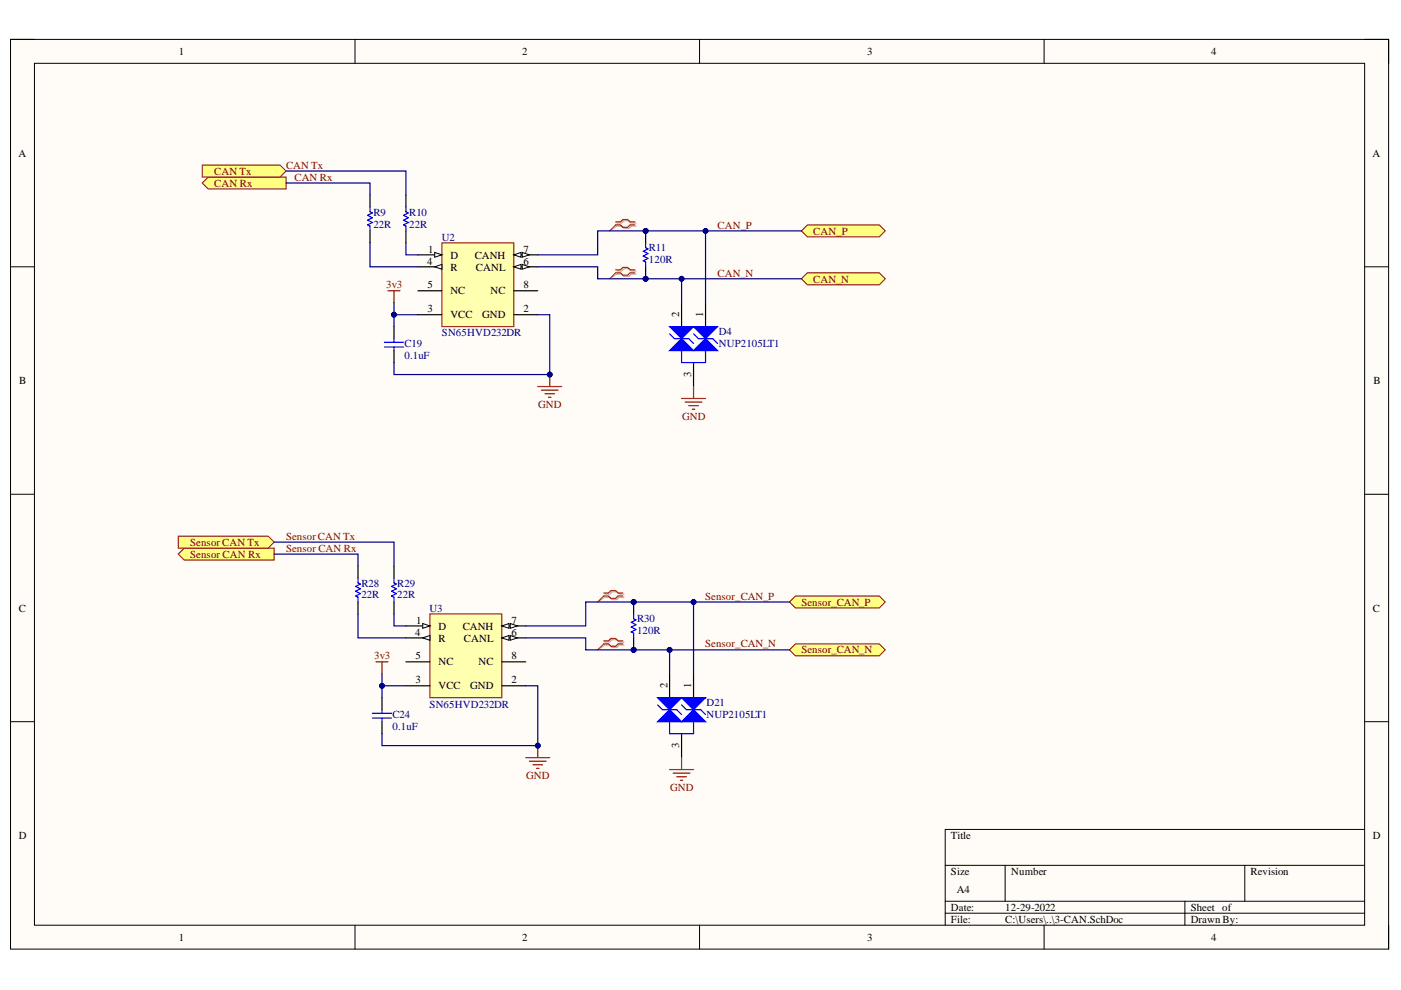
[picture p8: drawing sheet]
<svg xmlns="http://www.w3.org/2000/svg" width="297mm" height="210mm" viewBox="0 0 297 210" stroke-linecap="round" stroke-linejoin="round" font-family="sans-serif">
<defs><g id="words">
<g font-size="2.3">
<text x="37.9" y="11.7">1</text>
<text x="110.7" y="11.7">2</text>
<text x="183.9" y="11.7">3</text>
<text x="256.8" y="11.7">4</text>
<text x="3.9" y="33.3">A</text>
<text x="291" y="33.3">A</text>
<text x="90.7" y="53.6">1</text>
<text x="111" y="53.6">7</text>
<text x="90.6" y="56.1">4</text>
<text x="95.5" y="54.8">D</text>
<text x="95.5" y="57.4">R</text>
<text x="100.6" y="54.8">CANH</text>
<text x="100.9" y="57.4">CANL</text>
<text x="111" y="56.1">6</text>
<text x="90.7" y="61.2">5</text>
<text x="95.5" y="62.4">NC</text>
<text x="104" y="62.4">NC</text>
<text x="111" y="61.2">8</text>
<text x="90.7" y="66.2">3</text>
<text x="95.5" y="67.5">VCC</text>
<text x="102.2" y="67.5">GND</text>
<text x="111" y="66.2">2</text>
<text x="144" y="67.2" transform="rotate(-90 144 67.2)">2</text>
<text x="149.1" y="67.2" transform="rotate(-90 149.1 67.2)">1</text>
<text x="4.1" y="81.4">B</text>
<text x="146.6" y="79.8" transform="rotate(-90 146.6 79.8)">3</text>
<text x="291.2" y="81.4">B</text>
<text x="4" y="129.7">C</text>
<text x="291.1" y="129.7">C</text>
<text x="88" y="134.7">4</text>
<text x="88.2" y="132.2">1</text>
<text x="92.9" y="133.5">D</text>
<text x="92.9" y="136">R</text>
<text x="98.1" y="133.5">CANH</text>
<text x="98.4" y="136">CANL</text>
<text x="108.4" y="134.7">6</text>
<text x="108.4" y="132.2">7</text>
<text x="88.1" y="139.8">5</text>
<text x="92.9" y="141.1">NC</text>
<text x="101.5" y="141.1">NC</text>
<text x="108.4" y="139.8">8</text>
<text x="88.1" y="144.9">3</text>
<text x="92.9" y="146.2">VCC</text>
<text x="99.7" y="146.2">GND</text>
<text x="108.4" y="144.9">2</text>
<text x="141.5" y="145.9" transform="rotate(-90 141.5 145.9)">2</text>
<text x="146.6" y="145.9" transform="rotate(-90 146.6 145.9)">1</text>
<text x="144" y="158.6" transform="rotate(-90 144 158.6)">3</text>
<text x="4" y="177.9">D</text>
<text x="201.6" y="177.9">Title</text>
<text x="291.1" y="177.9">D</text>
<text x="201.6" y="185.5">Size</text>
<text x="214.4" y="185.5">Number</text>
<text x="265.1" y="185.5">Revision</text>
<text x="202.9" y="189.3">A4</text>
<text x="201.6" y="193.1">Date:</text>
<text x="201.6" y="195.7">File:</text>
<text x="213.1" y="193.1">12-29-2022</text>
<text x="213.1" y="195.7">C:\Users\..\3-CAN.SchDoc</text>
<text x="252.4" y="193.1">Sheet of</text>
<text x="252.4" y="195.7">Drawn By:</text>
<text x="37.9" y="199.5">1</text>
<text x="110.7" y="199.5">2</text>
<text x="183.9" y="199.5">3</text>
<text x="256.8" y="199.5">4</text>
</g>
<g font-size="2.3" fill="#800000">
<text x="60.6" y="35.8">CAN Tx</text>
<text x="45.4" y="39.6">CAN Rx</text>
<text x="45.4" y="37.1">CAN Tx</text>
<text x="62.4" y="38.4">CAN Rx</text>
<text x="152.1" y="48.5">CAN_P</text>
<text x="172.4" y="49.8">CAN_P</text>
<text x="152.1" y="58.6">CAN_N</text>
<text x="172.4" y="59.9">CAN_N</text>
<text x="81.9" y="61.2">3v3</text>
<text x="114.1" y="86.5">GND</text>
<text x="144.6" y="89.1">GND</text>
<text x="40.3" y="118.3">Sensor CAN Rx</text>
<text x="40.3" y="115.7">Sensor CAN Tx</text>
<text x="60.6" y="114.5">Sensor CAN Tx</text>
<text x="60.6" y="117">Sensor CAN Rx</text>
<text x="149.5" y="127.1">Sensor_CAN_P</text>
<text x="169.9" y="128.4">Sensor_CAN_P</text>
<text x="149.5" y="137.3">Sensor_CAN_N</text>
<text x="79.3" y="139.8">3v3</text>
<text x="169.9" y="138.5">Sensor_CAN_N</text>
<text x="111.5" y="165.2">GND</text>
<text x="142.1" y="167.8">GND</text>
</g>
<g font-size="2.3" fill="#000080">
<text x="79.2" y="45.7">R9</text>
<text x="86.8" y="45.7">R10</text>
<text x="79.2" y="48.2">22R</text>
<text x="86.8" y="48.2">22R</text>
<text x="93.7" y="51">U2</text>
<text x="137.6" y="53.3">R11</text>
<text x="137.6" y="55.8">120R</text>
<text x="93.7" y="71.3">SN65HVD232DR</text>
<text x="152.4" y="71.1">D4</text>
<text x="85.8" y="73.6">C19</text>
<text x="85.8" y="76.1">0.1uF</text>
<text x="152.4" y="73.6">NUP2105LT1</text>
<text x="76.6" y="124.4">R28</text>
<text x="84.2" y="124.4">R29</text>
<text x="76.6" y="126.9">22R</text>
<text x="84.2" y="126.9">22R</text>
<text x="91.1" y="129.7">U3</text>
<text x="135.1" y="132">R30</text>
<text x="135.1" y="134.5">120R</text>
<text x="149.8" y="149.8">D21</text>
<text x="83.2" y="152.3">C24</text>
<text x="83.2" y="154.9">0.1uF</text>
<text x="91.1" y="150">SN65HVD232DR</text>
<text x="149.8" y="152.3">NUP2105LT1</text>
</g>
</g></defs>
<path d="M2.2 8.4h292.2v192.8h-292.2z" fill-rule="evenodd" fill="#fffcf8"/>
<path d="M2.2 8.4h292.2v192.8h-292.2z" fill="none" stroke="#000" stroke-width=".21"/>
<path d="M7.3 13.4h282v182.8h-282z" fill-rule="evenodd" fill="#fffcf8"/>
<g fill="none" stroke="#000" stroke-width=".21">
<path d="M2.2 8.3h5.1M7.3 13.4h282v182.8h-282zM75.3 8.3v5.1M148.3 8.3v5.1M221.4 8.4v5M289.3 8.4h5.1v5M2.2 56.6h5.1M289.3 56.6h5.1M2.2 104.8h5.1M289.3 104.8h5.1M2.2 153h5.1M289.3 153h5.1"/>
<path d="M289.3 175.9h-88.9v20.3M75.3 196.2v5M148.3 196.2v5M200.4 183.5h88.9M200.4 191.1h88.9M200.4 193.6h88.9M213.1 183.5v7.6M221.4 196.2v5M251.2 191.1v5.1M263.9 183.5v7.6M294.4 196.2v5"/>
</g>
<path d="M93.7 51.5h15.2v17.8h-15.2z" fill-rule="evenodd" fill="#ffffb0"/>
<path d="M93.7 51.5h15.2v17.8h-15.2z" fill="none" stroke="#800000" stroke-width=".21"/>
<path d="M88.6 54h5.1" fill="none" stroke="#000" stroke-width=".25"/>
<path d="M92.2 53.5l1.5 .5-1.5 .5z" fill="#f8fcff"/>
<path d="M92.2 53.5l1.5 .5-1.5 .5z" fill="none" stroke="#000" stroke-width=".21"/>
<path d="M88.6 56.6h5.1M88.6 66.7h5.1M108.9 66.7h5.1" fill="none" stroke="#000" stroke-width=".25"/>
<path d="M92.2 56.6l1.5-.5v1z" fill="#f8fcff"/>
<path d="M92.2 56.6l1.5-.5v1z" fill="none" stroke="#000" stroke-width=".21"/>
<path d="M108.9 56.6h5.1M88.6 61.6h5.1" fill="none" stroke="#000" stroke-width=".25"/>
<path d="M108.9 56.6l1.6-.5v1z" fill="#f8fcff"/>
<path d="M108.9 56.6l1.6-.5v1z" fill="none" stroke="#000" stroke-width=".21"/>
<path d="M110.7 56.1l1.5 .5-1.5 .5z" fill="#f8fcff"/>
<path d="M110.7 56.1l1.5 .5-1.5 .5z" fill="none" stroke="#000" stroke-width=".21"/>
<path d="M108.9 54h5.1" fill="none" stroke="#000" stroke-width=".25"/>
<path d="M108.9 54l1.6-.5v1z" fill="#f8fcff"/>
<path d="M108.9 54l1.6-.5v1z" fill="none" stroke="#000" stroke-width=".21"/>
<path d="M110.7 53.5l1.5 .5-1.5 .5z" fill="#f8fcff"/>
<path d="M110.7 53.5l1.5 .5-1.5 .5z" fill="none" stroke="#000" stroke-width=".21"/>
<path d="M108.9 61.6h5.1" fill="none" stroke="#000" stroke-width=".25"/>
<path d="M42.9 38.8l1.2-1.3h16.6v2.6h-16.6z" fill-rule="evenodd" fill="#ffff80"/>
<path d="M42.9 38.8l1.2-1.3h16.6v2.6h-16.6z" fill="none" stroke="#800000" stroke-width=".21"/>
<path d="M42.9 35h16.5l1.3 1.3-1.3 1.2h-16.5z" fill-rule="evenodd" fill="#ffff80"/>
<path d="M42.9 35h16.5l1.3 1.3-1.3 1.2h-16.5z" fill="none" stroke="#800000" stroke-width=".21"/>
<path d="M82.3 61.6h2.5M83.5 61.6v2.6M116.6 79.4v2.6M114 82h5.1M114.8 82.7h3.5M115.5 83.5h2.1M116.3 84.2h.5" fill="none" stroke="#800000" stroke-width=".25"/>
<circle cx="116.6" cy="79.4" r=".51" fill="#000080"/>
<circle cx="116.6" cy="79.4" r=".51" fill="none" stroke="#000080" stroke-width=".21"/>
<path d="M144.5 64.2v5.1M147 76.9v5.1M149.6 64.2v5.1" fill="none" stroke="#000" stroke-width=".25"/>
<path d="M144.5 74.3v2.6h5.1v-2.6" fill="none" stroke="#00f" stroke-width=".25"/>
<path d="M147 69.3h5.1l-2.5 2.5z" fill="#00f"/>
<path d="M147 69.3h5.1l-2.5 2.5zM147 70.8l1.1 1h3l1 1" fill="none" stroke="#00f" stroke-width=".25"/>
<path d="M147 74.3l2.6-2.5 2.5 2.5z" fill="#00f"/>
<path d="M147 74.3l2.6-2.5 2.5 2.5z" fill="none" stroke="#00f" stroke-width=".25"/>
<path d="M142 69.3h5l-2.5 2.5z" fill="#00f"/>
<path d="M142 69.3h5l-2.5 2.5zM142 70.8l1 1h3l1 1" fill="none" stroke="#00f" stroke-width=".25"/>
<path d="M142 74.3l2.5-2.5 2.5 2.5z" fill="#00f"/>
<path d="M142 74.3l2.5-2.5 2.5 2.5z" fill="none" stroke="#00f" stroke-width=".25"/>
<path d="M169.9 49l1.3-1.3h15.2l1.3 1.3-1.3 1.2h-15.2z" fill-rule="evenodd" fill="#ffff80"/>
<path d="M169.9 49l1.3-1.3h15.2l1.3 1.3-1.3 1.2h-15.2z" fill="none" stroke="#800000" stroke-width=".21"/>
<path d="M169.9 59.1l1.3-1.3h15.2l1.3 1.3-1.3 1.3h-15.2z" fill-rule="evenodd" fill="#ffff80"/>
<path d="M169.9 59.1l1.3-1.3h15.2l1.3 1.3-1.3 1.3h-15.2z" fill="none" stroke="#800000" stroke-width=".21"/>
<path d="M144.5 84.5h5.1M145.3 85.2h3.5M146 86h2.1M146.8 86.8h.5M147 82v2.5" fill="none" stroke="#800000" stroke-width=".25"/>
<path d="M130.8 47.3h1l.5-.5h1l.5 .5h1M130.8 47.9h1l.5 .6h1l.5-.6h1M130.8 57.5h1l.5-.5h1l.5 .5h1M130.8 58.1h1l.5 .5h1l.5-.5h1" fill="none" stroke="#d0a19e" stroke-width=".25"/>
<path d="M130.8 47.9l-1.5 1.1M130.8 58.1l-1.5 1" fill="none" stroke="#d0a19e" stroke-width=".21"/>
<path d="M130.5 47.1h1l.6-.6h1l.5 .6h1M130.5 47.7h1l.6 .5h1l.5-.5h1M130.5 57.2h1l.6-.5h1l.5 .5h1M130.5 57.8h1l.6 .5h1l.5-.5h1" fill="none" stroke="#f00" stroke-width=".25"/>
<path d="M130.5 47.7l-1.2 1.3M130.5 57.8l-1.2 1.3" fill="none" stroke="#f00" stroke-width=".21"/>
<path d="M78.4 41.3v2.6M78.4 49v2.5M86.1 41.3v2.6M86.1 49v2.5M83.5 69.3v2.5M83.5 74.3v2.6" fill="none" stroke="#000" stroke-width=".25"/>
<path d="M78.4 43.9v1l.6 .3-1.1 .5 1.1 .5-1.1 .5 1.1 .5-1.1 .5 .5 .2v1.1M86.1 43.9v1l.5 .3-1 .5 1 .5-1 .5 1 .5-1 .5 .5 .2v1.1M81.5 72.6h4.1M81.5 73.6h4.1M83.5 71.8v.8M83.5 73.6v.7" fill="none" stroke="#00f" stroke-width=".25"/>
<circle cx="136.9" cy="49" r=".51" fill="#000080"/>
<circle cx="136.9" cy="49" r=".51" fill="none" stroke="#000080" stroke-width=".21"/>
<circle cx="136.9" cy="59.1" r=".51" fill="#000080"/>
<circle cx="136.9" cy="59.1" r=".51" fill="none" stroke="#000080" stroke-width=".21"/>
<path d="M136.9 49v2.5" fill="none" stroke="#000" stroke-width=".25"/>
<circle cx="136.9" cy="49" r=".51" fill="#000080"/>
<circle cx="136.9" cy="49" r=".51" fill="none" stroke="#000080" stroke-width=".21"/>
<path d="M136.9 56.6v2.5" fill="none" stroke="#000" stroke-width=".25"/>
<circle cx="136.9" cy="59.1" r=".51" fill="#000080"/>
<circle cx="136.9" cy="59.1" r=".51" fill="none" stroke="#000080" stroke-width=".21"/>
<path d="M136.9 51.5v1l.5 .3-1 .5 1 .5-1 .5 1 .5-1 .5 .5 .3v1" fill="none" stroke="#00f" stroke-width=".25"/>
<path d="M91.2 130.2h15.2v17.7h-15.2z" fill-rule="evenodd" fill="#ffffb0"/>
<path d="M91.2 130.2h15.2v17.7h-15.2z" fill="none" stroke="#800000" stroke-width=".21"/>
<path d="M86.1 132.7h5.1" fill="none" stroke="#000" stroke-width=".25"/>
<path d="M89.6 132.2l1.6 .5-1.6 .5z" fill="#f8fcff"/>
<path d="M89.6 132.2l1.6 .5-1.6 .5z" fill="none" stroke="#000" stroke-width=".21"/>
<path d="M86.1 135.2h5.1M86.1 145.4h5.1M106.4 145.4h5.1" fill="none" stroke="#000" stroke-width=".25"/>
<path d="M89.6 135.2l1.6-.5v1.1z" fill="#f8fcff"/>
<path d="M89.6 135.2l1.6-.5v1.1z" fill="none" stroke="#000" stroke-width=".21"/>
<path d="M106.4 135.2h5.1M86.1 140.3h5.1" fill="none" stroke="#000" stroke-width=".25"/>
<path d="M106.4 135.2l1.5-.5v1.1z" fill="#f8fcff"/>
<path d="M106.4 135.2l1.5-.5v1.1z" fill="none" stroke="#000" stroke-width=".21"/>
<path d="M108.2 134.7l1.5 .5-1.5 .6z" fill="#f8fcff"/>
<path d="M108.2 134.7l1.5 .5-1.5 .6z" fill="none" stroke="#000" stroke-width=".21"/>
<path d="M106.4 132.7h5.1" fill="none" stroke="#000" stroke-width=".25"/>
<path d="M106.4 132.7l1.5-.5v1z" fill="#f8fcff"/>
<path d="M106.4 132.7l1.5-.5v1z" fill="none" stroke="#000" stroke-width=".21"/>
<path d="M108.2 132.2l1.5 .5-1.5 .5z" fill="#f8fcff"/>
<path d="M108.2 132.2l1.5 .5-1.5 .5z" fill="none" stroke="#000" stroke-width=".21"/>
<path d="M106.4 140.3h5.1" fill="none" stroke="#000" stroke-width=".25"/>
<path d="M37.8 117.5l1.3-1.3h19v2.5h-19z" fill-rule="evenodd" fill="#ffff80"/>
<path d="M37.8 117.5l1.3-1.3h19v2.5h-19z" fill="none" stroke="#800000" stroke-width=".21"/>
<path d="M37.8 113.7h19l1.3 1.2-1.3 1.3h-19z" fill-rule="evenodd" fill="#ffff80"/>
<path d="M37.8 113.7h19l1.3 1.2-1.3 1.3h-19z" fill="none" stroke="#800000" stroke-width=".21"/>
<path d="M79.7 140.3h2.6M81 140.3v2.6M114 158.1v2.5M111.5 160.6h5.1M112.2 161.4h3.6M113 162.2h2M113.8 162.9h.5" fill="none" stroke="#800000" stroke-width=".25"/>
<circle cx="114" cy="158.1" r=".51" fill="#000080"/>
<circle cx="114" cy="158.1" r=".51" fill="none" stroke="#000080" stroke-width=".21"/>
<path d="M142 142.9v5M144.5 155.6v5M147 142.9v5" fill="none" stroke="#000" stroke-width=".25"/>
<path d="M142 153v2.6h5v-2.6" fill="none" stroke="#00f" stroke-width=".25"/>
<path d="M144.5 147.9h5.1l-2.6 2.6z" fill="#00f"/>
<path d="M144.5 147.9h5.1l-2.6 2.6zM144.5 149.5l1 1h3.1l1 1" fill="none" stroke="#00f" stroke-width=".25"/>
<path d="M147 150.5l2.6 2.5h-5.1z" fill="#00f"/>
<path d="M147 150.5l2.6 2.5h-5.1z" fill="none" stroke="#00f" stroke-width=".25"/>
<path d="M139.4 147.9h5.1l-2.5 2.6z" fill="#00f"/>
<path d="M139.4 147.9h5.1l-2.5 2.6zM139.4 149.5l1 1h3.1l1 1" fill="none" stroke="#00f" stroke-width=".25"/>
<path d="M139.4 153l2.6-2.5 2.5 2.5z" fill="#00f"/>
<path d="M139.4 153l2.6-2.5 2.5 2.5z" fill="none" stroke="#00f" stroke-width=".25"/>
<path d="M168.6 126.4h17.8l1.3 1.2-1.3 1.3h-17.8l-1.2-1.3z" fill-rule="evenodd" fill="#ffff80"/>
<path d="M168.6 126.4h17.8l1.3 1.2-1.3 1.3h-17.8l-1.2-1.3z" fill="none" stroke="#800000" stroke-width=".21"/>
<path d="M167.4 137.8l1.2-1.3h17.8l1.3 1.3-1.3 1.3h-17.8z" fill-rule="evenodd" fill="#ffff80"/>
<path d="M167.4 137.8l1.2-1.3h17.8l1.3 1.3-1.3 1.3h-17.8z" fill="none" stroke="#800000" stroke-width=".21"/>
<path d="M142 163.2h5M142.7 163.9h3.6M143.5 164.7h2M144.3 165.5h.5M144.5 160.6v2.6" fill="none" stroke="#800000" stroke-width=".25"/>
<path d="M128.2 126h1.1l.5-.5h1l.5 .5h1M128.2 126.6h1.1l.5 .5h1l.5-.5h1M128.2 136.1h1.1l.5-.5h1l.5 .5h1M128.2 136.8h1.1l.5 .5h1l.5-.5h1" fill="none" stroke="#d0a19e" stroke-width=".25"/>
<path d="M128.2 126.6l-1.5 1M128.2 136.8l-1.5 1" fill="none" stroke="#d0a19e" stroke-width=".21"/>
<path d="M128 125.7h1l.5-.5h1l.5 .5h1.1M128 126.4h1l.5 .5h1l.5-.5h1.1M128 135.9h1l.5-.5h1l.5 .5h1.1M128 136.5h1l.5 .5h1l.5-.5h1.1" fill="none" stroke="#f00" stroke-width=".25"/>
<path d="M128 126.4l-1.3 1.2M128 136.5l-1.3 1.3" fill="none" stroke="#f00" stroke-width=".21"/>
<path d="M75.9 120v2.6M75.9 127.6v2.6M83.5 120v2.6M83.5 127.6v2.6M81 147.9v2.6M81 153v2.6" fill="none" stroke="#000" stroke-width=".25"/>
<path d="M75.9 122.6v1l.5 .2-1 .5 1 .5-1 .5 1 .6-1 .5 .5 .2v1M83.5 122.6v1l.5 .2-1 .5 1 .5-1 .5 1 .6-1 .5 .5 .2v1M79 151.2h4M79 152.3h4M81 150.5v.7M81 152.3v.7" fill="none" stroke="#00f" stroke-width=".25"/>
<circle cx="134.3" cy="127.6" r=".51" fill="#000080"/>
<circle cx="134.3" cy="127.6" r=".51" fill="none" stroke="#000080" stroke-width=".21"/>
<circle cx="134.3" cy="137.8" r=".51" fill="#000080"/>
<circle cx="134.3" cy="137.8" r=".51" fill="none" stroke="#000080" stroke-width=".21"/>
<path d="M134.3 127.6v2.6" fill="none" stroke="#000" stroke-width=".25"/>
<circle cx="134.3" cy="127.6" r=".51" fill="#000080"/>
<circle cx="134.3" cy="127.6" r=".51" fill="none" stroke="#000080" stroke-width=".21"/>
<path d="M134.3 135.2v2.6" fill="none" stroke="#000" stroke-width=".25"/>
<circle cx="134.3" cy="137.8" r=".51" fill="#000080"/>
<circle cx="134.3" cy="137.8" r=".51" fill="none" stroke="#000080" stroke-width=".21"/>
<path d="M134.3 130.2v1l.5 .2-1 .5 1 .6-1 .5 1 .5-1 .5 .5 .2v1" fill="none" stroke="#00f" stroke-width=".25"/>
<path d="M78.4 51.5v5.1h10.2M86.1 51.5v2.5h2.5M83.5 66.7v2.6" fill="none" stroke="#000080" stroke-width=".25"/>
<circle cx="83.5" cy="66.7" r=".51" fill="#000080"/>
<circle cx="83.5" cy="66.7" r=".51" fill="none" stroke="#000080" stroke-width=".21"/>
<path d="M83.5 64.2v2.5h5.1" fill="none" stroke="#000080" stroke-width=".25"/>
<circle cx="83.5" cy="66.7" r=".51" fill="#000080"/>
<circle cx="83.5" cy="66.7" r=".51" fill="none" stroke="#000080" stroke-width=".21"/>
<path d="M114 66.7h2.6v12.7h-33.1v-2.5" fill="none" stroke="#000080" stroke-width=".25"/>
<circle cx="116.6" cy="79.4" r=".51" fill="#000080"/>
<circle cx="116.6" cy="79.4" r=".51" fill="none" stroke="#000080" stroke-width=".21"/>
<path d="M114 56.6h12.7v2.5h43.2" fill="none" stroke="#000080" stroke-width=".25"/>
<circle cx="136.9" cy="59.1" r=".51" fill="#000080"/>
<circle cx="136.9" cy="59.1" r=".51" fill="none" stroke="#000080" stroke-width=".21"/>
<circle cx="144.5" cy="59.1" r=".51" fill="#000080"/>
<circle cx="144.5" cy="59.1" r=".51" fill="none" stroke="#000080" stroke-width=".21"/>
<path d="M144.5 59.1v5.1" fill="none" stroke="#000080" stroke-width=".25"/>
<circle cx="144.5" cy="59.1" r=".51" fill="#000080"/>
<circle cx="144.5" cy="59.1" r=".51" fill="none" stroke="#000080" stroke-width=".21"/>
<path d="M149.6 49v15.2" fill="none" stroke="#000080" stroke-width=".25"/>
<circle cx="149.6" cy="49" r=".51" fill="#000080"/>
<circle cx="149.6" cy="49" r=".51" fill="none" stroke="#000080" stroke-width=".21"/>
<path d="M169.9 49h-43.2v5h-12.7" fill="none" stroke="#000080" stroke-width=".25"/>
<circle cx="136.9" cy="49" r=".51" fill="#000080"/>
<circle cx="136.9" cy="49" r=".51" fill="none" stroke="#000080" stroke-width=".21"/>
<circle cx="149.6" cy="49" r=".51" fill="#000080"/>
<circle cx="149.6" cy="49" r=".51" fill="none" stroke="#000080" stroke-width=".21"/>
<path d="M60.7 38.8h17.7v2.5M60.7 36.3h25.4v5M75.9 130.2v5h10.2M83.5 130.2v2.5h2.6M81 145.4v2.5" fill="none" stroke="#000080" stroke-width=".25"/>
<circle cx="81" cy="145.4" r=".51" fill="#000080"/>
<circle cx="81" cy="145.4" r=".51" fill="none" stroke="#000080" stroke-width=".21"/>
<path d="M81 142.9v2.5h5.1" fill="none" stroke="#000080" stroke-width=".25"/>
<circle cx="81" cy="145.4" r=".51" fill="#000080"/>
<circle cx="81" cy="145.4" r=".51" fill="none" stroke="#000080" stroke-width=".21"/>
<path d="M111.5 145.4h2.5v12.7h-33v-2.5" fill="none" stroke="#000080" stroke-width=".25"/>
<circle cx="114" cy="158.1" r=".51" fill="#000080"/>
<circle cx="114" cy="158.1" r=".51" fill="none" stroke="#000080" stroke-width=".21"/>
<path d="M111.5 135.2h12.7v2.6h43.2" fill="none" stroke="#000080" stroke-width=".25"/>
<circle cx="134.3" cy="137.8" r=".51" fill="#000080"/>
<circle cx="134.3" cy="137.8" r=".51" fill="none" stroke="#000080" stroke-width=".21"/>
<circle cx="142" cy="137.8" r=".51" fill="#000080"/>
<circle cx="142" cy="137.8" r=".51" fill="none" stroke="#000080" stroke-width=".21"/>
<path d="M142 137.8v5.1" fill="none" stroke="#000080" stroke-width=".25"/>
<circle cx="142" cy="137.8" r=".51" fill="#000080"/>
<circle cx="142" cy="137.8" r=".51" fill="none" stroke="#000080" stroke-width=".21"/>
<path d="M147 127.6v15.3" fill="none" stroke="#000080" stroke-width=".25"/>
<circle cx="147" cy="127.6" r=".51" fill="#000080"/>
<circle cx="147" cy="127.6" r=".51" fill="none" stroke="#000080" stroke-width=".21"/>
<path d="M167.4 127.6h-43.2v5.1h-12.7" fill="none" stroke="#000080" stroke-width=".25"/>
<circle cx="134.3" cy="127.6" r=".51" fill="#000080"/>
<circle cx="134.3" cy="127.6" r=".51" fill="none" stroke="#000080" stroke-width=".21"/>
<circle cx="147" cy="127.6" r=".51" fill="#000080"/>
<circle cx="147" cy="127.6" r=".51" fill="none" stroke="#000080" stroke-width=".21"/>
<path d="M58.1 117.5h17.8v2.5M58.1 114.9h25.4v5.1" fill="none" stroke="#000080" stroke-width=".25"/>
<use href="#words"/>
</svg>
